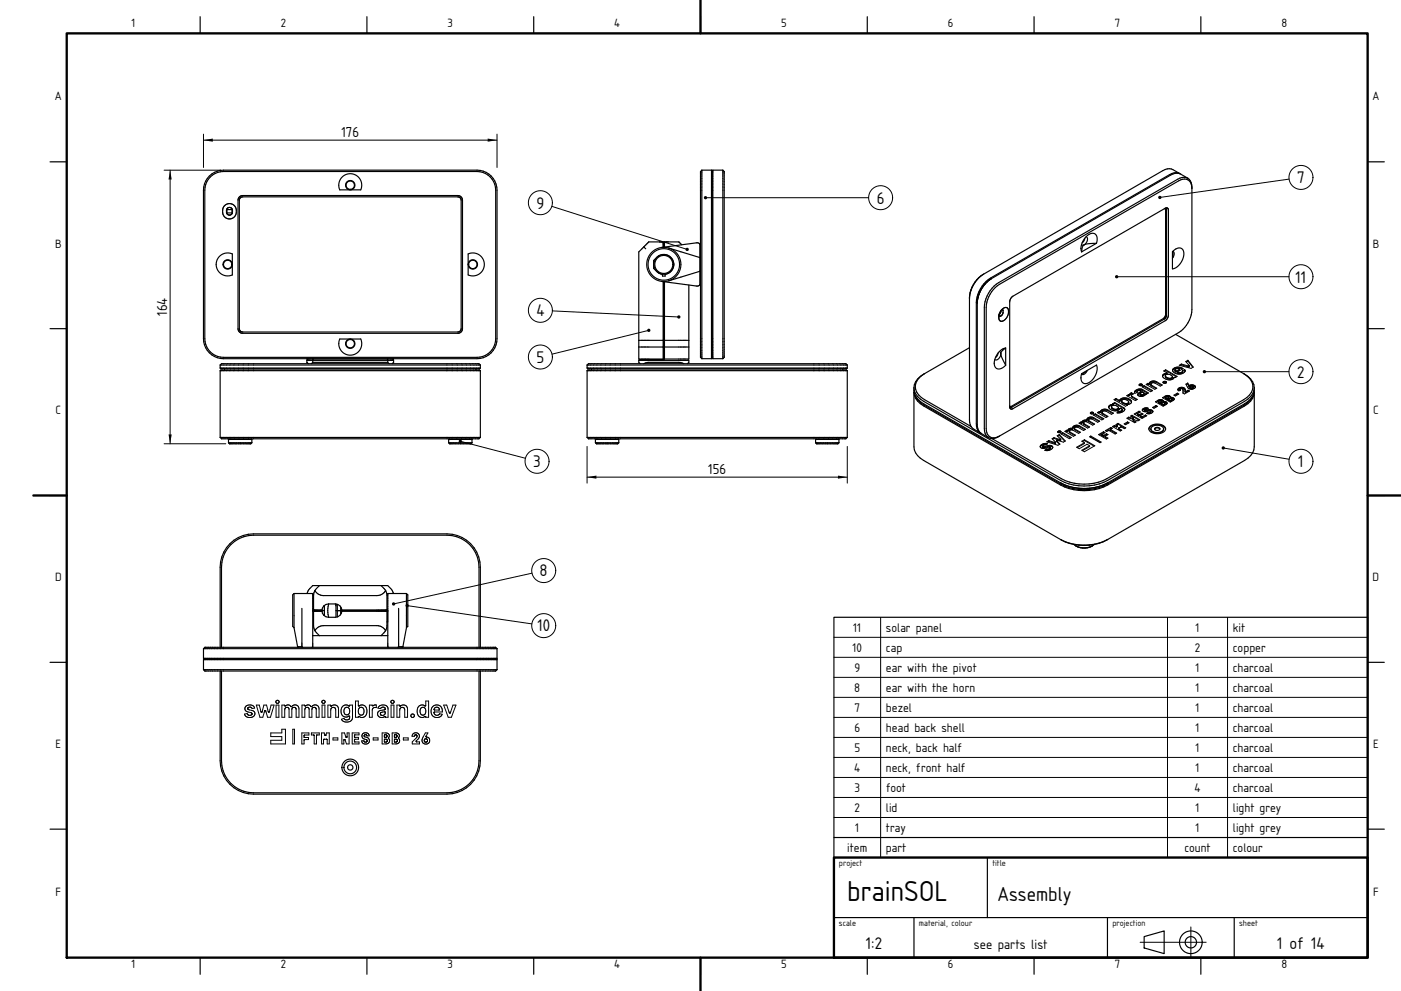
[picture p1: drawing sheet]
<svg xmlns="http://www.w3.org/2000/svg" width="420mm" height="297mm" viewBox="0 0 420 297" stroke-linecap="round" stroke-linejoin="round" font-family="sans-serif">
<defs><g id="words">
<text font-size="8.1" x="254" y="270">brainSOL</text>
<text font-size="5.7" x="299" y="270">Assembly</text>
<g font-size="4.7">
<text x="388.9" y="54.9">7</text>
<text x="160.8" y="62.5">9</text>
<text x="262.8" y="61">6</text>
<text x="388.4" y="84.7">11</text>
<text x="160.8" y="94.8">4</text>
<text x="160.8" y="108.7">5</text>
<text x="388.9" y="113.1">2</text>
<text x="159.9" y="140">3</text>
<text x="389.2" y="140">1</text>
<text x="161.8" y="172.8">8</text>
<text x="161.1" y="189.3">10</text>
<text x="259.6" y="284.4">1:2</text>
<text x="382.9" y="284.4">1 of 14</text>
</g>
<g font-size="4.1">
<text x="102.3" y="41.1">176</text>
<text x="50.1" y="94.7" transform="rotate(-90 50.1 94.7)">164</text>
<text x="212.3" y="142.1">156</text>
</g>
<text font-size="3.8" x="292" y="284.4">see parts list</text>
<g font-size="3.5">
<text x="255.8" y="189.3">11</text>
<text x="265.6" y="189.3">solar panel</text>
<text x="358.4" y="189.3">1</text>
<text x="369.6" y="189.3">kit</text>
<text x="255.6" y="195.3">10</text>
<text x="265.6" y="195.3">cap</text>
<text x="358.2" y="195.3">2</text>
<text x="369.6" y="195.3">copper</text>
<text x="256.1" y="201.3">9</text>
<text x="265.6" y="201.3">ear with the pivot</text>
<text x="358.4" y="201.3">1</text>
<text x="369.6" y="201.3">charcoal</text>
<text x="256.1" y="207.3">8</text>
<text x="265.6" y="207.3">ear with the horn</text>
<text x="358.4" y="207.3">1</text>
<text x="369.6" y="207.3">charcoal</text>
<text x="256.2" y="213.3">7</text>
<text x="265.6" y="213.3">bezel</text>
<text x="358.4" y="213.3">1</text>
<text x="369.6" y="213.3">charcoal</text>
<text x="256.1" y="219.3">6</text>
<text x="265.6" y="219.3">head back shell</text>
<text x="358.4" y="219.3">1</text>
<text x="369.6" y="219.3">charcoal</text>
<text x="256.1" y="225.3">5</text>
<text x="265.6" y="225.3">neck, back half</text>
<text x="358.4" y="225.3">1</text>
<text x="369.6" y="225.3">charcoal</text>
<text x="256.1" y="231.3">4</text>
<text x="265.6" y="231.3">neck, front half</text>
<text x="358.4" y="231.3">1</text>
<text x="369.6" y="231.3">charcoal</text>
<text x="256.2" y="237.3">3</text>
<text x="265.6" y="237.3">foot</text>
<text x="358.1" y="237.3">4</text>
<text x="369.6" y="237.3">charcoal</text>
<text x="256.2" y="243.3">2</text>
<text x="265.6" y="243.3">lid</text>
<text x="358.4" y="243.3">1</text>
<text x="369.6" y="243.3">light grey</text>
<text x="256.4" y="249.3">1</text>
<text x="265.6" y="249.3">tray</text>
<text x="358.4" y="249.3">1</text>
<text x="369.6" y="249.3">light grey</text>
<text x="254" y="255.3">item</text>
<text x="265.6" y="255.3">part</text>
<text x="355.1" y="255.3">count</text>
<text x="369.6" y="255.3">colour</text>
</g>
<g font-size="3.4">
<text x="39.4" y="8.2">1</text>
<text x="84.2" y="8.2">2</text>
<text x="134.2" y="8.2">3</text>
<text x="184.1" y="8.2">4</text>
<text x="234.2" y="8.2">5</text>
<text x="284.2" y="8.2">6</text>
<text x="334.2" y="8.2">7</text>
<text x="384.1" y="8.2">8</text>
<text x="16.5" y="30">A</text>
<text x="411.5" y="30">A</text>
<text x="16.5" y="74.2">B</text>
<text x="411.5" y="74.2">B</text>
<text x="16.7" y="124.2">C</text>
<text x="411.7" y="124.2">C</text>
<text x="16.5" y="174.2">D</text>
<text x="411.5" y="174.2">D</text>
<text x="16.7" y="224.2">E</text>
<text x="411.7" y="224.2">E</text>
<text x="16.7" y="268.5">F</text>
<text x="411.7" y="268.5">F</text>
<text x="39.4" y="290.2">1</text>
<text x="84.2" y="290.2">2</text>
<text x="134.2" y="290.2">3</text>
<text x="184.1" y="290.2">4</text>
<text x="234.2" y="290.2">5</text>
<text x="284.2" y="290.2">6</text>
<text x="334.2" y="290.2">7</text>
<text x="384.1" y="290.2">8</text>
</g>
<g font-size="2.4">
<text x="251.5" y="259.6">project</text>
<text x="297.5" y="259.6">title</text>
<text x="251.5" y="277.6">scale</text>
<text x="275.5" y="277.6">material, colour</text>
<text x="333.5" y="277.6">projection</text>
<text x="371.5" y="277.6">sheet</text>
</g>
</g></defs>
<g fill="#000">
<path d="M51 51l.5 2.8h-1zM61 42l2.8-.5v1zM146.2 41.5l2.8 .5-2.8 .5zM50.5 130.2h1l-.5 2.8zM176 143l2.8-.5v1zM251.2 142.5l2.8 .5-2.8 .5z"/>
<circle cx="211.5" cy="59.3" r=".5"/>
<circle cx="347.7" cy="59.2" r=".5"/>
<circle cx="206" cy="74.7" r=".5"/>
<circle cx="194.5" cy="99" r=".5"/>
<circle cx="203.5" cy="95" r=".5"/>
<circle cx="334.8" cy="82.9" r=".5"/>
<circle cx="361.1" cy="111.4" r=".5"/>
<circle cx="138" cy="132.2" r=".5"/>
<circle cx="366.7" cy="134.3" r=".5"/>
<circle cx="118" cy="181" r=".5"/>
<circle cx="122.1" cy="181.5" r=".5"/>
</g>
<g fill="none" stroke="#000" stroke-width=".35">
<path d="M60 5v5M110 5v5M160 5v5M210 5v5M260 5v5M310 5v5M360 5v5M15 48.5h5M62.8 52.8a6 6 0 0 1 4.2-1.8h76a6 6 0 0 1 6 6v44.5a6 6 0 0 1-6 6h-76a6 6 0 0 1-6-6v-44.5a6 6 0 0 1 1.8-4.2zM63 53a5.6 5.6 0 0 1 4-1.6h76a5.6 5.6 0 0 1 5.6 5.6v44.5a5.6 5.6 0 0 1-5.6 5.6h-76a5.6 5.6 0 0 1-5.6-5.6v-44.5a5.6 5.6 0 0 1 1.6-4zM71.8 59l1-.4h64.4a1.4 1.4 0 0 1 1.4 1.4v38.5a1.4 1.4 0 0 1-1.4 1.4h-64.4a1.4 1.4 0 0 1-1.4-1.4v-38.5zM72 59.3l.8-.3 64.9 .1 .6 .9-.2 39-.9 .5-64.9-.1-.5-.9v-38.5z"/>
<path d="M102.7 52.9a3.4 3.4 0 0 1 4.3-.2 3.4 3.4 0 0 1 1.1 4.2h-6.2a3.4 3.4 0 0 1 .8-4zM210.4 51h2.9M210.4 51l-.4 .4v55.7l.4 .4M210.4 51v56.5M213.3 51v56.5M213.3 51l.2 .2M213.5 51.2v56.1M213.7 51h3M213.7 51v56.5M213.7 51l-.2 .2M216.7 51v56.5M216.7 51l.4 .4v55.7l-.4 .4"/>
<path d="M353.7 52a2.9 2.9 0 0 0-3 .3l-53.8 31a9.4 9.4 0 0 0-4.2 7.4v36.3a3.1 3.1 0 0 0 1.5 2.9l2.1 1.3M353.7 52a4.3 4.3 0 0 0-3.8-1.4l-1.3 .5-53.7 31.1M353.7 52l.1 .1M356.1 53.4a4.3 4.3 0 0 0-3.8-1.4l-1.3 .5-53.8 31M356.1 53.4a2.9 2.9 0 0 0-3 .3l-53.8 31a9.4 9.4 0 0 0-4.2 7.4v36.3a3.1 3.1 0 0 0 1.2 2.8M356.1 53.4a2.9 2.9 0 0 1 1.2 2.8v36.6a8.8 8.8 0 0 1-3.9 6.9l-53.8 31M357.3 56.5a2.41 2.41 0 0 0-1.1-2.6 2.41 2.41 0 0 0-2.8 .3l-53.8 31a8.8 8.8 0 0 0-3.9 6.9v36.3a2.41 2.41 0 0 0 1.1 2.6 2.41 2.41 0 0 0 2.8-.3M410 48.5h5M65.9 76.7a3.4 3.4 0 0 1 3.8-.6v6.3a3.4 3.4 0 0 1-4.3-1.3 3.4 3.4 0 0 1 .5-4.4zM67.3 61.6a2.2 2.2 0 0 1 3.6 1.5 2.2 2.2 0 0 1-3.1 2.2 2.5 2.5 0 0 1-.5-3.7zM68 62.8h1.5v1h-1.5zM68.2 62.4a.9 .9 0 0 1 .9-.2 .9 .9 0 0 1 .6 .9v.5a.9 .9 0 0 1-.9 .9 .9 .9 0 0 1-.9-.9z"/>
<path d="M140.4 76.1a3.4 3.4 0 0 1 4.8 3.2 3.4 3.4 0 0 1-4.8 3.1zM193 74l.6 .6M195.9 78.1l1-1a3 3 0 0 1 4.8 .8 3 3 0 0 1-2.3 4.3v.6h-.8v-.6l-1.2-.4-1.5-1.4zM197.4 76.7v.1M197.4 76.8a2.95 2.95 0 0 0 0 4.9M197.6 76.6h.1M197.7 76.6a2.95 2.95 0 0 1 4.2 2.5M197.7 76.6l-.3 .2M197.7 72.5h1.1M198.8 74.1v-1.6h-4.3l-3 3v32.1h7.3v-23.2M198.8 72.7h.4M199 72.7v1.4"/>
<path d="M200.3 72.5h-1.1M200.5 74.3a5.1 5.1 0 0 0-6.6 5 5.1 5.1 0 0 0 6.6 4.9M200.5 74.3a5.1 5.1 0 0 1 3.6 5 5.1 5.1 0 0 1-3.6 4.9M200.5 74.3l9.3 2.9 .2 .3M201.9 79.4a2.95 2.95 0 0 1-4.2 2.5M201.9 79.1h.1M201.9 79.1v.3M202 79.4h-.1M204.4 73.4l-.9-.9h-4.3v1.6M209.8 73.1v12.3M210 73.3l-1-.6-10.7 1.5M324 74.5l.3 1"/>
<path d="M324 74.5h.1M324.2 73.3l.8 .1M325 73.4l-.5 .6-.2 1.5M325.2 71.4l-.2 .8-.6 .6M325.6 71a1.51 1.51 0 0 1-.6 2.4M328.7 72.9a1.98 1.98 0 0 0-.9-3 4.5 4.5 0 0 0-3.8 4.6M328.7 72.9l-2.5 .2-1.2 .3M328.7 72.9l-4.4 2.6M349.3 62.5l-.2 .1M349.3 62.5l.4 .5v31.4l-.4 1-45.9 26.6-.6-.1M349.3 62.5h.1M349.4 62.5v31.8l-.4 .9-46.2 26.7"/>
<path d="M351.6 75.3a1.27 1.27 0 0 1-.1 2.1M351.7 75.4v1.7M351.7 75.2a1.88 1.88 0 0 1 2.7-.5 4.4 4.4 0 0 1-2.1 5.7l-.8 .2v-5.2zM15 98.5h5M197.4 81.7l.3 .2M197.4 81.7v.1M197.7 81.9h-.1M198.3 84.3l10.7 1.4 1-.5M199 84.4v23.4h-7.3M199.2 84.4v23.2h7.3v-22.2M209.8 81.3l-9.3 2.9M209.8 81.3h.1"/>
<path d="M210 81.1l-.2 .2M290.6 89.2v36.6a3.1 3.1 0 0 0 1.3 2.8l2.2 1.2M290.7 88.4l-.1 1.1M293 90.7v36.5a3.4 3.4 0 0 0 .8 2.4M293 89.9v1M293.4 88.3l-.4 1.8M293.8 87.5l-.6 1.7M294.2 82.6l-1.8 1.9-1 1.7-.6 1.7M294.7 85.9l-.9 1.6M294.7 85.9l-.5 .8M294.9 82.2a8.6 8.6 0 0 0-4.2 6.5M294.9 82.2l-.3 .1"/>
<path d="M296.5 83.9l-1.8 2M297.2 83.5l-2 1.7M297.2 83.5l-.1 .1M299.5 94.3h.1M299.6 94.1v.1M299.6 94.1h.1M300.1 93.1l-.2 .6-.4 .6M300.3 92.8a1.08 1.08 0 0 1 1.4-.6 1.08 1.08 0 0 1 .6 1.4 2.44 2.44 0 0 1-2.4 2.6 2.66 2.66 0 0 1 .4-3.4zM300.4 92.7l.3 .2v.7a.82 .82 0 0 1-.3 .9 .82 .82 0 0 1-.9 0M303.4 89l45.9-26.6a.6 .6 0 0 1 .7 0 .6 .6 0 0 1 .3 .6v31.4l-.6 1.4-46 26.7a.6 .6 0 0 1-.7 0 .6 .6 0 0 1-.3-.6v-31.4l.2-.8zM410 98.5h5M66 111.1h78"/>
<path d="M66 109.4v.9M66 111.1v20M66 111.1l.2-.2h77.6l.2 .2M66 110.3l.2 .2h77.6l.2-.2M66 110.3h78M66 109.4h78M66 109.4l.4-.4h77.2l.4 .4M67.3 110.5v.4M92 107.5h26M92.2 107.6v.4M92.4 109l-.4-.4v-.6h26v.6l-.4 .4M93.8 108.6l-.4 .4"/>
<path d="M93.8 107.5v.1M93.8 108v.6M93.8 108.6h22.4M93.8 107.6v.4M101.9 101.6h6.2a3.4 3.4 0 0 1-3.1 4.8 3.4 3.4 0 0 1-3.1-4.8zM116.2 107.6v.4M116.2 108.6l.4 .4M116.2 107.5v.1M116.2 108v.6M117.8 107.6v.4M142.7 110.5v.4M144 109.4v.9"/>
<path d="M144 111.1v20M176 111.1h78M176 111.1l.2-.2h77.6l.2 .2M176 110.3l.2 .2h77.6l.2-.2M176 110.3h78M176 109.4h78M176 109.4l.4-.4h77.2l.4 .4M176 109.4v.9M176 111.1v20M177.3 110.5v.4M191.5 104h15M191.5 102h15"/>
<path d="M191.7 107.6v.4M191.9 109l-.4-.4v-.6h15v.6l-.4 .4M193 109l1.5-.4h9l1.5 .4M206.3 107.6v.4M210.4 107.5h2.9M213.5 107.3l-.2 .2M213.5 107.3l.2 .2M213.7 107.5h3M252.7 110.5v.4M254 109.4v.9M254 111.1v20M274 117.6a4.8 4.8 0 0 0 2.9 4.1l41 23.7a15.6 15.6 0 0 0 14.2 0l41-23.7a5.2 5.2 0 0 0 2.9-4.1"/>
<path d="M274 117.6v16.3a4.8 4.8 0 0 0 2.9 4.1l41 23.7M274 116.2a5.4 5.4 0 0 0 3.1 5.2l41 23.7a15.3 15.3 0 0 0 13.8 0l41-23.7a5.4 5.4 0 0 0 3.1-5.2M274 116.2a4.8 4.8 0 0 0 2.9 4.1l41 23.7a15.6 15.6 0 0 0 14.2 0l41-23.7a5.2 5.2 0 0 0 2.9-4.1M274 117.3v.3M274.5 118.7l1.4 1.6 1 .7 41.2 23.8M276.2 112.6a3.8 3.8 0 0 0 0 6.5l14.9 8.7M277.2 112a5.3 5.3 0 0 0-3.2 4.2M290.6 104.2l-13.7 7.9M299.2 105.8l-.2 .8-.6 .6M299.6 105.3l.4 .7M300 106a1.51 1.51 0 0 1-1.8 1.7M300 106l.4 1.2 1.1 2.2"/>
<path d="M301.5 104.3a4.5 4.5 0 0 0-3.1 5.8 1.81 1.81 0 0 0 2.8-.4l.3-.3M301.5 104.3l-1.1 .9-.4 .8M301.5 104.3v5.1M324 113.2v.1M324.3 112l4.4-2.6a4.5 4.5 0 0 1-3.5 5.6l-.7-.4a2.7 2.7 0 0 1-.2-2.6zM325.8 111.3l-1.5 .9M325.9 111a1.27 1.27 0 0 1-1.7 1.1M352.4 100.2l20.7 11.9M372.8 112a5.3 5.3 0 0 1 3.2 4.2M373.8 112.6a3.8 3.8 0 0 1 0 6.5l-42 24.4a15 15 0 0 1-13.6 0l-20.8-12.1M375.5 118.7l-1.4 1.6-1 .7-41 23.7M376 117.3v.3"/>
<path d="M376 117.6v16.3a4.8 4.8 0 0 1-2.9 4.1l-41 23.7M66 131.1l.4 .4h77.2l.4-.4M66 131.1h78M68.5 132.7l.3 .3h6.4l.3-.3M68.5 132.7h7M68.5 131.7h7M68.5 131.7v1M68.7 131.5l-.2 .2M75.3 131.5l.2 .2M75.5 131.7v1M134.5 132.7l.3 .3h6.4l.3-.3M134.5 132.7h7"/>
<path d="M134.5 131.7h7M134.5 131.7v1M134.7 131.5l-.2 .2M141.3 131.5l.2 .2M141.5 131.7v1M176 131.1l.4 .4h77.2l.4-.4M176 131.1h78M178.5 132.7l.3 .3h6.4l.3-.3M178.5 132.7h7M178.5 131.7h7M178.5 131.7v1M178.7 131.5l-.2 .2"/>
<path d="M185.3 131.5l.2 .2M185.5 131.7v1M244.5 132.7l.3 .3h6.4l.3-.3M244.5 132.7h7M244.5 131.7h7M244.5 131.7v1M244.7 131.5l-.2 .2M251.3 131.5l.2 .2M251.5 131.7v1M296.3 131.2l1.1 .2M299.6 130.7l-.9 .5-1.3 .2M302.7 121.6l.1 .3"/>
<path d="M302.8 121.9h.1M344.4 128.6a3.1 3.1 0 0 1 4.4-.9l.6 .9M344.7 127.9a3.2 3.2 0 0 1 4.7 .5 1.81 1.81 0 0 1-2.2 1.6l-1.5-.2-.9-.5-.4-.6zM345 128.5a1.68 1.68 0 0 0 2.4 1.3 1.33 1.33 0 0 0 1.4-1.3M345 128.5a2.18 2.18 0 0 0 3.8 0M345 128.5a2.19 2.19 0 0 1 3.8 0M346.1 128.6a1.01 1.01 0 0 1 1.6 0M346.3 128.3a.73 .73 0 0 1 .8-.3 .73 .73 0 0 1 .5 .8 .82 .82 0 0 1-.9 .2 .82 .82 0 0 1-.5-.6zM15 148.5h5M317.9 144.7l1.3 .7M319.1 145.3l1.5 .5 2.9 .6M320.5 145.8a16.7 16.7 0 0 0 7.6 .3"/>
<path d="M326.6 146.3l-1.6 .1M329.5 145.8l-1.5 .4M330.9 145.3l-1.5 .5M332.1 144.7l-1.3 .7M332.1 144.7l-.2 .1M410 148.5h5M88.2 177.9h5.5v15.9l-.2 .2M88.2 177.9v10.2M88.2 177.9a1.22 1.22 0 0 0-.4 1.4v7.4a1.22 1.22 0 0 0 .4 1.4M92.1 177.9l.5-1.2 1.2-1.2h22.4l1.2 1.2 .5 1.2M94.4 177l1.2 1.2 1.4 .3h16.5l1.3-.6 .8-.9M95.8 175.5l-1.2 1.2-.5 .9-.1 5.2"/>
<path d="M114.2 175.5l1.2 1.2 .5 .9 .1 5.2M121.9 177.9h-5.7v15.9l.2 .2M121.9 177.9v10.2M121.9 177.9a1.22 1.22 0 0 1 .3 1.4v7.4a1.22 1.22 0 0 1-.3 1.4M317.9 161.7a14.9 14.9 0 0 0 14.2 0M317.9 161.7l.3 .1M319.1 162.3a16.2 16.2 0 0 0 11.8 0M322 163.2l.5 .4M322.5 163.6l.2 .1M322.5 163.6l.6 .3M327.1 163.8l-1.6 .4-2.1-.2M327.5 163.6a4.9 4.9 0 0 1-4.6 .2"/>
<path d="M327.5 163.6l-.2 .1M327.5 163.6h.1M328 163.2l-.5 .4M332.1 161.7l-.3 .1M15 198.5h5M61 194.4v2.9M61 197.7v3M61 194.4l.4-.4h87.2l.4 .4M61 194.4h88M61 197.3h88M61 197.3l.2 .2M61 197.7h88"/>
<path d="M61.2 197.5h87.6M61.2 197.5l-.2 .2M66 194v-24a10 10 0 0 1 10-10h58a10 10 0 0 1 10 10v24M66.4 194v-24a9.6 9.6 0 0 1 9.6-9.6h58a9.6 9.6 0 0 1 9.6 9.6v24M88.2 188.1l1 5.7M89.2 193.8l.2 .2M89.2 193.8h1.3M90.5 193.8l.2 .2M90.5 182.3v11.5M93.7 183h3.5M93.7 183.2h2.8M93.7 190.5h.1"/>
<path d="M93.7 182.8h2.8M93.8 190.5h22.4M94 183.2l.1 5.2 .5 .9 1.2 1.2M94.2 182.8v.4M94.4 189l1.2-1.2 1.4-.3h16.5l1.3 .6 .8 .9M97.1 181.6a4.5 4.5 0 0 1 4.8 0 2 2 0 0 1 .4 2.2 2 2 0 0 1-1.8 1.2h-2a2 2 0 0 1-1.8-1.2 2 2 0 0 1 .4-2.2zM97.2 181.5v3M98.6 181a6.6 6.6 0 0 0 0 4M100.7 181v.6M100.7 181v4M100.7 183h15.5M101.1 181.1v3.8"/>
<path d="M102.1 181.9v2.2M102.5 183.2h13.5l-.1 5.2-.5 .9-1.2 1.2M102.5 182.8h13.7M115.8 182.8v.4M116 186.4h.2M116.2 183.2h.1M116.2 190.5h.1M119.5 193.8h1.3M119.5 193.8l-.2 .2M119.5 182.3v11.5M120.8 193.8l-.3 .2M121.9 188.1l-1.1 5.7"/>
<path d="M148.8 197.5l.2 .2M149 194.4v2.9M149 197.7v3M149 197.3l-.2 .2M250 185h160v72h-160zM410 198.5h5M61 200.7h88M61 200.7l.4 .4h87.2l.4-.4M66 201.1v26.9a10 10 0 0 0 10 10h58a10 10 0 0 0 10-10v-26.9M66.4 201.1v26.9a9.6 9.6 0 0 0 9.6 9.6h58a9.6 9.6 0 0 0 9.6-9.6v-26.9M15 248.5h5M250 251h160"/>
<path d="M296 257v18M410 248.5h5M250 275h160M274 275v12M332 275v12M370 275v12M60 287v5M110 287v5M160 287v5M210 287v5M260 287v5M310 287v5"/>
<path d="M343 280.7l6-1.7v6.8l-6-1.7zM360 287v5"/>
<circle cx="105" cy="55.5" r="1.4"/>
<circle cx="105" cy="55.5" r="1.25"/>
<circle cx="68.2" cy="79.3" r="1.25"/>
<circle cx="68.3" cy="79.2" r="1.4"/>
<circle cx="141.8" cy="79.2" r="1.4"/>
<circle cx="141.8" cy="79.3" r="1.25"/>
<circle cx="199" cy="79.2" r="4.7"/>
<circle cx="199" cy="79.2" r="2.7"/>
<circle cx="105" cy="103" r="1.4"/>
<circle cx="105" cy="103" r="1.25"/>
<circle cx="105" cy="230" r="2.5"/>
<circle cx="105" cy="230" r=".8"/>
<circle cx="105" cy="230" r="1.9"/>
<circle cx="357" cy="282.4" r="3.4"/>
<circle cx="357" cy="282.4" r="1.7"/>
</g>
<g fill="none" stroke="#000" stroke-width=".3">
<path d="M49.2 51h17M51 51v82M61 40.2v10M61 42h88M149 40.2v10M211.5 59.3h48.9M386.4 53.7l-38.7 5.5M165.4 61.8l40.6 13M165.6 93.2l37.9 1.8M194.5 99l-29 7.1M334.8 82.9h51.6M334.6 119.4l-.6 .4 3.4 2 .5-.4"/>
<path d="M334.6 119.4l1 .6M334.6 119.7l-.4 .2M334.6 119.4v.3M334.6 119.7l.9 .5M335.6 120h.1M335.7 120h-.1M335.7 120h.1M335.8 119.9l-.1 .1M335.8 119.9h.1M335.8 119.9a2.02 2.02 0 0 1 3.4 .7l-.4 .4-.8 .2M338.4 118.2l-.6 .4 2.6 1.5 .6-.4-1.8-1.2M338.4 118.2v.1"/>
<path d="M338.4 118.2v.3M338.4 118.5l-.4 .2M338.4 118.5h.1M338.4 118.3h.1M338.5 118.3h.1M338.5 118.5h.1M338.6 118.3h-.1M338.6 118.5h-.1M338.6 118.3h.1M338.6 118.5h.1M338.6 118.2v.1M338.7 118.2h-.1"/>
<path d="M338.7 118.5h-.1M338.7 118.2h.1M338.7 118.5h.1M338.7 118.4v.1M338.7 118.4h.1M339.2 118.5l.1 .5 1.4 .8M339.2 117.7l-.5 .5M339.2 117.7l.6 .3M339.2 117.9l-.5 .5M339.2 117.7v.2M339.2 117.9l.3 .2M339.7 118l-.5 .5"/>
<path d="M339.8 118h-.1M340.1 117.6a1.84 1.84 0 0 1 2.5-.8l1.7 1-.6 .3M340.1 117.6l.1 .3 .7-.3M340.1 117.6a1.96 1.96 0 0 1 2.5-.6l1.5 .9M340.8 117.5l.1 .1M340.8 117.5v.2M340.8 117.4v.1M340.9 117.3l-.1 .1M341.1 118.3v.1M341.5 117l-.6 .3M341.6 117l.4 .1M341.6 117h-.1"/>
<path d="M341.8 118.1v.3M341.8 118.1h.1M341.8 118.1v.1M341.8 118.4h.1M341.8 118.2h.1M341.8 118.4l.1 .1M341.9 118.5h.1M341.9 118.2h.1M341.9 118.5l.3 .1M341.9 118.2l.2 .2M342 117.3l-.8 .6-.1 .5M342 117.5l-.9 .8"/>
<path d="M342 117.1v.1M342 117.3h.1M342 117.5h.1M342 117.2h.1M342 117.2v.1M342 117.2v.3M342.1 118.4h.1M342.2 118.6h.1M342.2 118.4h.1M342.4 115.9l.6-.3 2.5 1.5-.6 .3zM342.4 115.4l-.8 .1M342.4 115.4h.1"/>
<path d="M342.4 117.5l-.6 .6M342.4 115.4l-.4-.3-.5 .3M342.4 115.4l-.4 .2-.5-.2M342.4 118.6h-.2M342.4 118.3l-.2 .1M342.5 118.6h-.1M342.5 118.3h-.1M342.5 117.5h-.1M342.6 117.5h-.1M342.6 117.5h.1M342.6 117.5l.4 .4M343 115.8l-.4 .2"/>
<path d="M343 115.6v.2M343 115.8l2.3 1.4M343 117.9l-.5 .4M343 117.9l-.1 .4-.4 .3M343.4 118.1a1.49 1.49 0 0 1-2.3 .3M343.4 118.1h.1M343.5 118.1h-.1M343.5 118.1h.1M343.6 118.1h.1M343.6 118.1h-.1M343.7 118.1h.1M344.2 114.9l-.6 .3 2.6 1.5 .6-.4-1.8-1.1"/>
<path d="M344.2 114.9h.1M344.2 114.9v.2M344.2 115.1l-.4 .2M344.2 115.1l.1 .1M344.3 115.2h.1M344.3 114.9h.1M344.5 114.9h-.1M344.5 115.2h-.1M344.5 114.9h.1M344.5 115.2h.1M344.5 115.1v.1M344.6 115.1a1.5 1.5 0 0 1 2.2-.4l1.4 .8"/>
<path d="M344.6 115.1h-.1M344.6 114.8v.1M344.6 114.8h.1M344.6 114.8l.5-.5 .9-.1 2.4 1.2-.6 .3-2.1-1-.5 .1-.2 .3M345 115.1v.1M345 115.1l.1 .5 1.5 .9M345 115.2h.1M348.5 112.7a2.14 2.14 0 0 0 3.4 .5M348.5 112.7v.1M348.7 114.4l.2-.1a.44 .44 0 0 1 .7 0 .44 .44 0 0 1 0 .6 .44 .44 0 0 1-.7-.1zM348.7 114.7h.1M349.3 112.6a1.27 1.27 0 0 1 2.2 .3"/>
<path d="M349.3 112.6a1.28 1.28 0 0 0 2.2 .3M349.3 112.6a1.24 1.24 0 0 0 .9 1 1.24 1.24 0 0 0 1.3-.4v-.3M349.4 119.1l.1 .3M349.4 119.1v.1M349.4 119.2h.1M349.4 119.1h.1M349.5 110.8l3.4 2-.6 .3M349.5 110.8l-.6 .4 .9 .5M349.5 111.1l-.4 .2M349.5 110.8v.3M349.5 111.1l3.2 1.8M349.5 119.4v.1"/>
<path d="M349.5 119.2l.3 .2M349.5 119.1h-.1M349.5 119.5l.3 .1M349.6 114.7l-.4-.2-.5 .2M349.6 114.7h.1M349.7 111.9l-.9 .3-.3 .5M349.7 112.1l-.8 .2-.4 .4M349.7 111.9h.1M349.7 112.1h.1M349.8 119.6h.1M349.8 119.4h.1M349.8 111.8l-.1 .1"/>
<path d="M349.8 111.8h.1M349.8 111.7h.1M349.8 112.1h-.1M349.8 111.7v.1M349.8 112.1h.1M349.8 111.8v.3M349.8 119.6l.1 .1M349.9 118.9l-.4 .2M349.9 118.9h.1M350 119.6l-.1 .1M350 119.4h-.1M350 118.9h.1"/>
<path d="M350 118.9l.3 .1M350 119.6h.1M350 119.4h.1M350.3 119.5l-.3 .1M350.3 119h.1M350.3 119v.1M350.3 119.2l-.3 .2M350.3 119.4v.1M350.3 119.1h.1M350.3 119.4h.1M350.3 119.1v.1M350.3 119.1v.3"/>
<path d="M350.4 119.7v.3M350.4 119.7h.1M350.4 119.6v.1M350.4 120h.1M350.4 119.6h.1M350.4 120l.4 .2M350.4 119.7l.4 .3M350.7 119.5l-.3 .1M350.7 119.4v.1M350.8 120h.1M350.8 119l-.3-.4-.6-.1-1.4 .7 2.3 1.3 .8-.4a.59 .59 0 0 0 .2-.8 .59 .59 0 0 0-.8-.2M350.8 119h.1"/>
<path d="M350.8 119.2h.1M350.8 119.1l-.3-.3h-.6l-1.2 .5M350.8 119v.2M350.9 119h.1M350.9 119.2h.1M350.9 119.2l.1 .1M350.9 119.4h-.2M350.9 120h.1M350.9 119.4h.1M350.9 119.4h.2M350.9 119l.1 .1M351 119.1h.1"/>
<path d="M351 119.3h.1M351 119.3l1 .4M351 120h-.1M351 120h.1M351.1 119.4h.1M351.1 119.4l.2 .2M351.3 119.7l-.3 .3M351.3 120h.1M351.3 119.6h.1M351.4 120h-.1M351.4 119.7h-.1M351.4 119.6v.1"/>
<path d="M351.4 119.7h.1M351.4 119.7v.3M351.9 118.4l1-.6 .5 .3-1 .6zM352 113.1l-.1 .1M352 113.1h.1M352.1 113.1h-.1M352.1 113.1h.1M352.2 113.1h.1M352.2 110.9l.1 .5M352.2 110.9l.1 .2M352.2 110.8v.1M352.2 110.8h.1"/>
<path d="M352.3 111.4h.1M352.3 111.1l.1 .1M352.4 111.4h.1M352.4 111.2h.1M352.4 111.4l.1 .1M352.5 111.5h.1M352.5 111.2h.1M352.6 111.5h-.1M352.6 111.2h-.1M352.6 111.4v.1M352.6 111.2h.1M352.7 111.4h-.1"/>
<path d="M352.7 111.2h-.1M352.8 110.5l-.6 .3M352.8 110.5h.1M352.9 110.4l-.1 .1M352.9 110.4h.1M352.9 110.4l.6 .1M352.9 118.1l-.8 .4M352.9 117.8v.3M352.9 118.1l.3 .1M353 111.5h.1M353 111.5v.3M353 111.8h.1"/>
<path d="M353 111.6h.1M353 111.4v.1M353.1 116.9a1.09 1.09 0 0 1 1.2-.8 1.09 1.09 0 0 1 1 1.1M353.2 116.8a1.28 1.28 0 0 1 2.1 .2M353.2 116.8l-.1 .1M353.5 110.5h.1M353.5 110.5l.1 .1M353.6 110.6l-.9 .6M353.6 110.6h.1M353.6 110.9l-.9 .5M353.6 110.8v.1M353.6 110.6v.2"/>
<path d="M353.8 116.7h.1M353.8 116.7v.3M353.8 116.7v.1M353.8 117h.1M353.8 116.6v.1M353.8 116.6h.1M353.8 116.8h.1M353.8 116.8l-.4 .4-.3-.3M353.9 116.5l-.1 .1M353.9 116.5h.1M354 116.5h-.1M354 116.5h.1"/>
<path d="M354.1 116.5h-.1M354.1 116.5h.1M354.2 109.1l2.1 .6M354.2 109.3l-.4 .2M354.2 109.1v.2M354.2 109.3l2.1 .7M354.2 116.5h.1M354.2 116.5h-.1M354.3 116.5h.1M354.3 116.5l.3 .2M354.5 110.6a2.16 2.16 0 0 0-3 .5M354.5 111.1h.1"/>
<path d="M354.5 111.1v.1M354.5 111.2l-.5 .5-.9-.1M354.5 111.2h.1M354.5 111.2a.94 .94 0 0 1-1.4 .6M354.6 116.7h.1M354.6 116.7l.1 .1M354.7 116.8v1l.4 .3 1.5-.9-.4-.3M354.7 116.8v.3M355.1 110.8l.1 .1a1.43 1.43 0 0 1-2 1.2l-.9-.2a.9 .9 0 0 1-.8-1 .9 .9 0 0 1 1-.8l1.1-.1 1.1 .5-1.7 .9M355.1 110.8l-.6 .3M355.1 111l-.6 .3M355.1 110.8v.2"/>
<path d="M355.1 111l.2 .2M355.3 111.2h.1M355.3 117.2h.1M355.3 117.2v.2M355.3 117.4h.1M355.3 117.4v.1M355.3 117h.1M355.3 117.2l.1 .1M355.3 117.5h.1M355.4 117.3h.1M355.4 117.5h.1M355.5 117.3h.1"/>
<path d="M355.5 117.5h.1M355.6 117.3h-.1M355.6 117.5h-.1M356.1 114.8l-.6 .3 .4 .8a1.46 1.46 0 0 0 2.5 .2M356.1 114.8l.3 .6M356.1 115.1l-.5 .2M356.1 114.8v.3M356.1 115.1l.3 .6M356.1 108l-.6 .3 1.1 1.3M356.1 108l1.6 2-.6 .4-3.6-.9 .7-.4M356.1 108.2l-.5 .3M356.1 108v.2"/>
<path d="M356.1 108.2l1.5 1.9M356.2 116.9l-.6 .4M356.2 117.2l-.6 .3M356.2 116.9v.3M356.2 117.2l.2 .1M356.3 109.7h.1M356.3 110h.1M356.4 115.4h.1M356.4 115.4v.1M356.4 115.7h.1M356.4 109.7h-.1M356.4 110h-.1"/>
<path d="M356.4 115.5h.1M356.5 115.5h.1M356.5 109.9l-.1 .1M356.5 109.7h-.1M356.5 109.9h.1M356.5 109.7h.1M356.6 109.6l-.1 .1M356.6 109.9h-.1M356.6 109.6h.1M356.6 109.9h.1M356.6 109.6v.3M356.6 115.5h.1"/>
<path d="M356.7 115.7l-.2 .1M356.7 115.5h-.1M356.7 115.7l.8-.1 .9 .5M356.7 115.5h.1M356.7 115.5l1-.1 .6 .3 .1 .4M356.7 115.7h.1M356.7 116v.3M356.7 116h.1M356.7 115.9v.1M356.7 116.3h.1M356.7 116l.1 .1M356.7 116.3l.1 .1"/>
<path d="M356.8 115.8l-.1 .1M356.8 116.4h.1M356.8 116.1h.1M356.8 115.8h.1M356.8 116.4l.3 .1M356.8 116.1l.3 .2M357 115.7l-.2 .1M357 115.7h.1M357.1 115.7h-.1M357.1 115.7h.1M357.1 115.7h.2M357.1 116.5h.1"/>
<path d="M357.1 116.3h.1M357.3 116.5h-.1M357.3 116.3h-.1M357.3 115.7h.1M357.4 115.7h.1M357.5 115.7h.1M357.5 116.5h-.2M357.5 116.2l-.2 .1M357.5 115.7l.2 .2M357.5 116.5h.1M357.5 116.2h.1M357.7 116.1l-.2 .1"/>
<path d="M357.7 115.9h.1M357.7 116.3l-.2 .2M357.7 116.1h.1M357.7 115.9l.1 .1M357.7 116.3h.1M357.8 116l-.1 .1M357.8 116l-.1 .3M361.1 111.4h25.3M49.2 133h18.5M138 132.3l19.5 5M176 133.8v11M254 133.8v11"/>
<path d="M311.8 133.9l.3 .3 .7 .2 1.7-.4M311.9 133.9v.1M312.6 133.7v.1M312.6 134h.1M312.6 133.7v.3M312.6 133.8h.1M312.6 133.7l.4-.4h.6l.5-.3a1.72 1.72 0 0 0-2.3 .9M312.6 133.7h.1M312.6 134v.1M312.6 133.8l.1 .1M312.6 134.1h.1M312.7 134.1h.1"/>
<path d="M312.7 133.9h.1M312.8 133.9h.1M312.8 134.1v.1M312.8 134.2h.1M313 133.9h-.1M313 133.9l1.7-.4 .6 .1 .3 .4M313 134.2h-.1M313.7 134.6h.1M313.7 134.8l-.3 .2M313.7 134.6v.2M313.7 134.8h.1M313.8 134.6h.1"/>
<path d="M313.8 134.8h.1M313.8 134.6h.2M313.8 134.8l.2 .1M313.9 133.2l-1.2 .1-.8 .6M314 134.6h.1M314 134.9h.1M314.4 132l-.6 .4 3.3 1 .7-.3-1-1M314.4 132l1.8 .7M314.4 132.3l-.3 .2M314.4 132v.3M314.4 132.3l1.8 .6M314.5 134h.2"/>
<path d="M314.5 134h.1M314.8 134.3l-.8 .3M314.8 134h.1M314.8 134v.1M314.8 134.3h.1M314.8 134.1h.1M314.9 134.1l-.1 .2M314.9 134.1l-.1 .5-.8 .3M315.6 134.1l-.9-.4-1.7 .5M315.6 134a1.92 1.92 0 0 1-2.4 .9l.5-.3M316 131.1l-.6 .4 1 1M316 131.1l1.7 .7"/>
<path d="M316 131.4l-.4 .2M316 131.1v.3M316 131.4l1.7 .6M316.2 132.7h.1M316.2 132.9h.1M316.3 132.7h.1M316.3 132.9h.1M316.3 132.6v.1M316.4 132.6h-.1M316.4 132.9h-.1M316.4 132.6h.1M316.4 132.9h.1"/>
<path d="M316.4 132.8v.1M316.4 132.5h.1M316.4 132.8h.1M316.5 132.8h-.1M316.5 132.5v.3M316.8 132.1h.1M316.8 132.1v.2M316.8 132.3h.1M316.8 132v.1M316.8 132.4l.8 .8M316.8 132h.1M316.9 132h.1"/>
<path d="M317 132h.1M317 132h-.1M317.6 130.2l-.7 .4 1.1 1M317.6 130.2l1.8 2-.6 .3-1.7-.5M317.6 130.5l-.5 .3M317.6 130.2v.3M317.6 130.5l1.6 1.8M317.7 131.8h.1M317.7 132h.1M317.9 131.7l-.1 .1M317.9 132h-.1M317.9 131.7h.1"/>
<path d="M317.9 132h.1M318 131.6h.1M318 131.7h-.1M318 131.9v.1M318 130l.6-.4 2.6 1.5-.6 .4zM318 131.6v.1M318 131.7h.1M318 131.9h.1M318 131.7v.2M318 129.5a.42 .42 0 0 0-.4-.4 .42 .42 0 0 0-.4 .5M318 129.5l-.8 .1M318 129.5l-.4-.1-.4 .2"/>
<path d="M318 129.5h.1M318.6 129.9l-.4 .2M318.6 129.6v.3M318.6 129.9l2.4 1.4M319.8 128.9l-.6 .4 2.6 1.5 .6-.4-1.8-1.2M319.8 128.9v.1M319.8 129.2l-.4 .2M319.8 128.9v.3M319.8 129.2h.1M319.8 129h.1M319.9 129h.1M319.9 129.2l.1 .1"/>
<path d="M320 129h.1M320 129.2v.1M320.1 129h-.1M320.1 129.2h-.1M320.1 129h.1M320.1 129.2h.1M320.2 128.9l-.1 .1M320.2 128.9h.1M320.6 129.2l.1 .5 1.5 .8M321.4 128.4h-.8l-.4 .5M321.4 128.6l-.8 .1-.5 .5M321.5 128.4h-.1"/>
<path d="M321.5 128.6h-.1M321.5 128.3v.1M321.6 128.3h-.1M321.6 128.3h.1M321.6 128.6h-.1M321.6 128.5v.1M321.6 128.2v.1M321.6 128.2v.3M321.6 128.2l.5-.4 .9-.1 2.2 1.1M322.1 128.3l1.8 1.2-.6 .4-2-1.1-.5 .1-.2 .3M322.1 128.3l.1 .5 1.5 .9M322.1 128.3h.1"/>
<path d="M322.4 128l-.3 .3M322.4 128h.1M322.8 127.9h.1M322.8 127.9l-.4 .1M322.8 127.9l2 1.1 .6-.3-1.7-1a1.34 1.34 0 0 0-2.1 .5M324 126.5l-.5 .3 2.6 1.5 .6-.3-1.9-1.2M324 126.5h.1M324 126.7l-.3 .2M324 126.5v.2M324 126.7l.1 .1M324.1 126.5h.1M324.1 126.8h.1"/>
<path d="M324.2 126.5h.1M324.2 126.8h.1M324.3 126.5h-.1M324.4 126.5h-.1M324.4 126.8h-.2M324.4 126.7v.1M324.4 126.5h.1M324.4 126.7h.1M324.8 126.7v.1M324.8 126.7v.4M324.8 126.8h.1M324.8 127.1h.1"/>
<path d="M324.8 127.1l1.6 1M325.1 131.8l-.8 .4 .8 .5M325.1 132.7l-2.3 1.3 .7 .5 2.4-1.4 .8 .5M325.1 131.8l3.1 1.8-3.1 1.8-.8-.5 2.4-1.3M325.1 131.8v.2M325.1 132.7v.2l-2.1 1.3M325.1 132l-.6 .4M325.1 132l2.9 1.7M325.6 125.9l-.7 .1-.5 .5M325.6 126.1l-.7 .1-.5 .5M325.6 125.9h.1M325.6 126.1h.1"/>
<path d="M325.8 126.1h-.1M325.8 125.9h-.1M325.8 126.1h.1M325.8 125.9h.1M325.9 125.8l-.1 .1M325.9 126.1h-.1M325.9 125.8h.1M325.9 126v.1M325.9 125.8v.2M325.9 125.8l.5-.5 .8-.1 2.3 1.1M326.3 125.9l1.9 1.2-.6 .3-2-1-.6 .1-.2 .2M326.3 125.9l.1 .4 1.5 .9"/>
<path d="M326.7 130.9l.3-.2 3.1 1.8-.3 .2zM326.7 133.6v.2l-2.2 1.3M326.9 123.9h.1M327 130.9l-.1 .1M327 130.7v.2M327 130.9l2.9 1.7M327.1 125.5h.1M327.1 125.5l-.6 .1-.2 .3M327.1 125.5l2 1.1 .6-.4-1.8-1a1.34 1.34 0 0 0-2 .6M327.7 124.4l.6-.4 2.6 1.5-.6 .3zM327.8 123.9h-.9M327.8 123.9h.1"/>
<path d="M327.8 123.8l-.1 .1M327.8 123.8l-.6-.3a.33 .33 0 0 0-.3 .5 .33 .33 0 0 0 .6 0l.2-.1M327.8 123.8h.1M328.3 124.3l-.4 .2M328.3 124v.3M328.3 124.3l2.4 1.3M329.5 123.3l-.5 .3 2.6 1.5 .6-.3-1.8-1.1M329.5 123.3l.1 .1M329.5 123.6l-.3 .2M329.5 123.3v.3M329.5 123.6h.1M329.6 123.4h.1"/>
<path d="M329.6 123.6h.1M329.7 123.4h.1M329.7 123.6h.1M329.8 123.4h.1M329.8 123.6h.1M329.9 123.4h-.1M329.9 123.6h-.1M329.9 123.6h.1M329.9 123.3v.1M329.9 123.3h.1M329.9 123.6l.6-.6 .9-.1 2.2 1.1M330 123.3h-.1"/>
<path d="M330.3 130.2v.3M330.3 130.2l.1 .1M330.3 130.5h.1M330.4 130.5h.1M330.4 123.6v.3M330.4 123.6v.1M330.4 123.7h.1M330.4 123.9h.1M330.4 130.3l.2 .1M330.4 123.9l1.5 1M330.4 130.1v.1M330.4 130.5l.2 .2"/>
<path d="M330.6 130.4l.1 .1M330.6 130.7h.1M330.7 130.5h.1M330.7 130.7h.1M330.8 130.5h.1M330.8 130.7h.1M330.8 129.4l-1.5 .8 2.4 1.4 .5-.3-.8-.4M330.8 129.4l.5 .2-.9 .5M330.8 129.6l-1.2 .8M330.8 129.4v.2M330.8 129.6l.3 .2M330.9 130.5h-.1"/>
<path d="M330.9 130.7h-.1M330.9 130.4v.1M330.9 130.7h.1M331 123.1l-.6 .5M331 123.1l2.2 1.1 .6-.4-2.4-1.2-.9 .1-.5 .5M331 123.1h.1M331.3 130.8v.3M331.3 130.8h.1M331.3 130.7v.1M331.3 131.1h.1M331.3 130.8l.1 .1M331.4 130.7h-.1"/>
<path d="M331.4 131.1l.5 .3M331.7 130l-.8 .4M331.7 130l.5 .2-.8 .5M331.7 130.2l-.8 .5M331.7 130v.2M331.7 130.2l.3 .2M332.3 129h.1M332.4 122a2.09 2.09 0 0 0 3.3 .5M332.4 129h.1M332.4 129h-.1M332.4 122v.1M332.5 129v.1"/>
<path d="M333 128.7v.2M333 128.7h.1M333 128.9v.1M333 128.7v.1M333 128.6v.1M333 128.8l1.8 1-.5 .3-1.8-1M333 128.6h.1M333 129l1.6 .9M333 128.1l-1.6 1 .4 .2 .5-.3M333 128.1l.5 .3-.5 .2M333 128.4l-1.4 .8M333 128.1v.3"/>
<path d="M333 128.4l.3 .1M333.2 121.9a1.24 1.24 0 0 1 2.1 .3M333.2 121.9a1.09 1.09 0 0 0 .9 1 1.09 1.09 0 0 0 1.2-.7M333.2 121.9a1.25 1.25 0 0 0 2.1 .3M333.6 121.2l-1 .3-.2 .5M333.6 121.4l-.8 .2-.4 .4M333.6 121.2h.1M333.6 121.4h.1M333.7 121.4h-.1M333.7 121.1l-.1 .1M333.7 121h.1M333.7 121.4h.1"/>
<path d="M333.7 121.1h.1M333.7 121v.1M333.7 121.1v.3M334.1 127.5l-.6 .3 2.3 1.4 .5-.3-.9-.5M334.1 127.5l.5 .2M334.1 127.7l-.4 .3M334.1 127.5v.2M334.1 127.7l.5 .2M334.2 120.6l-.5 .4M334.2 120.6l2.7 1.6 .3 .6M334.2 120.9l-.5 .3M334.2 120.6v.3"/>
<path d="M334.2 120.9l3 1.9M334.6 127.7h.1M334.6 127.9h.1M334.7 127.7h.1M334.7 127.9h.1M334.8 127.9h-.1M334.9 127.7h-.2M334.9 127.9h-.1M334.9 127.6v.1M334.9 127.5v.1M334.9 127.9h.1M334.9 127.6h.1"/>
<path d="M334.9 127.8v.1M334.9 127.6v.2M335.2 126.9l-.6 .3 .3 .3M335.2 126.9l2.3 1.3-.4 .3-1-.5M335.2 127.1l-.5 .3M335.2 126.9v.2M335.2 127.1l2.1 1.3M335.2 123.3l-.3 .4 .1 .1M335.2 123.3v.3M335.2 123.6l-.2 .1M335.4 128.3v.3M335.4 128.4h.1"/>
<path d="M335.4 128.6h.1M335.4 128.6v.1M335.4 128.7h.1M335.4 128.3h.1M335.4 128.7l.7 .3M335.5 128.3h-.1M335.5 120.2h.1M335.5 128.2v.1M335.6 120.2h.1M335.7 120.2h-.1M335.7 120.2h.1M335.7 122.5h.1"/>
<path d="M335.8 122.4l-.1 .1M335.8 120.2h-.1M335.8 122.4h.1M335.8 120.1v.1M335.8 120.1a2.12 2.12 0 0 1 3.4 .4M335.9 122.4h-.1M335.9 128l-.4 .2M335.9 128h.1M335.9 122.4h.1M336 122.4h.1M336 122.4l.4 .3M336 127.9l-.1 .1"/>
<path d="M336.1 127.9v.1M336.1 127.9h-.1M336.1 128h.1M336.2 120.1a1.28 1.28 0 0 1 2.2 .4M336.2 120.1a1.28 1.28 0 0 0 2.2 .4M336.2 120.1a1.23 1.23 0 0 0 .9 1 1.23 1.23 0 0 0 1.3-.4v-.2M336.4 122.7h.1M336.4 122.8l-.6 .5h-.6M336.4 123.1l-.6 .4-.6 .1M336.4 122.8h.1M336.4 123.1h.1M336.4 122.8v.3"/>
<path d="M337 127l1-.6 .5 .3-1 .6zM337.2 122.8h.1M337.2 122.8l-.8 .7-1.4 .3M337.9 121.3v.2M337.9 121.3h.1M337.9 121.3v.1M337.9 121.2v.1M338 121.2h-.1M338 121.2h.1M338 126.7l-.8 .5M338 126.4v.3M338 126.7l.3 .1"/>
<path d="M338.4 125l-.6 .3 2.4 1.4 .4-.3-.9-.5M338.4 125.3l1.2 .3M338.4 125l1.2 .3M338.4 125.3l-.4 .2M338.4 125v.3M339.2 120.5h.1M339.4 124.5l2.3 1.3-.6 .3-1.1-.3M339.4 124.5l-.5 .2 .8 .5M339.4 124.7l-.2 .1M339.4 124.5v.2M339.4 124.7l2.1 1.2M339.6 125.3h.1"/>
<path d="M339.6 125.6h.1M339.7 125.3h-.1M339.7 125.6h-.1M339.7 125.3h.1M339.7 125.6h.1M339.7 125.9v.3M339.7 125.9h.1M339.7 125.2h.1M339.7 126.2h.1M339.7 125.5v.1M339.8 125.9h-.1M339.8 125.2h.1"/>
<path d="M339.8 126.2l.6 .4M339.8 125.3h-.1M339.8 125.8v.1M339.8 125.2v.1M339.8 125.2l-.1 .3M339.8 125.8h.1M339.9 125.8h-.1M339.9 125.8h.1M341 124v.3M341 124v.1M341 124h.1M341 124.1h.1"/>
<path d="M341 124.3v.1M341 124.1l.3 .2M341 124.4l.3 .1M341.3 124.3h.1M341.3 124.5h.1M341.4 124.3h.1M341.4 124.5h.1M341.5 123.2l-1.5 .9 2.4 1.3 1.4-.8-.4-.2M341.5 123.2l.4 .3-.9 .5M341.5 123.5l-1.3 .7M341.5 123.2v.3M341.5 123.5l.2 .1"/>
<path d="M341.5 124.3h-.1M341.5 124.3h.1M341.5 124.5h-.1M341.6 124.5h-.1M341.9 124.6v.2M341.9 124.6h.1M341.9 124.8v.1M341.9 124.5v.1M341.9 124.6l.4 .2M341.9 124.9l.4 .2M342.3 124.8h.1M342.3 125.1h.1"/>
<path d="M342.3 123.9l.4 .2-.8 .4M342.3 123.9l-.7 .4M342.3 124.1l-.7 .4M342.3 123.9v.2M342.3 124.1l.2 .1M342.3 124.8l.1 .1M342.4 124.9h.1M342.4 125.1h.1M342.5 124.9h-.1M342.5 125.1h-.1M342.5 124.8v.1M342.5 125.1h.1"/>
<path d="M343.1 122.8v.3M343.1 122.8h.1M343.1 122.9h.1M343.1 123.1h.1M343.1 123.2h.1M343.1 122.9l.1 .1M343.2 123h.1M343.2 123.2h.1M343.2 123.2l.1 .1M343.3 123h.1M343.3 123.3h.1M343.4 123l1.5-.2 .6 .2 .1 .4"/>
<path d="M343.4 123.3h.1M343.4 124.4l-.9 .4M343.4 124.6l.2 .1M343.4 124.6l-.9 .5M343.4 124.4v.2M343.4 122.6l-.3 .2M343.4 122.6h.1M343.4 123.3l1.3-.3 .9 .4M343.5 122.6h-.1M343.5 122.6h.2M343.5 122.6h.1M343.7 122.6h.1"/>
<path d="M343.7 122.6l.5-.2a1.07 1.07 0 0 0-1.7 .7l.8 .3 1.2-.3M344 122.5h-.9l-.6 .5M344 122.5h.1M344.2 123.6l.2 .1M344.2 123.8l-.2 .2M344.2 123.6v.2M344.2 123.8l.2 .1M344.4 123.7h.1M344.4 123.9h.1M344.6 123.1l.3 .2M344.6 123.1h-.1M344.6 123.6l-.2 .1"/>
<path d="M344.6 123.9h-.2M344.6 123.6h.1M344.6 123.9h.1M344.9 123.3h.1M344.9 123.4l-.3 .2M344.9 123.7l-.3 .2M345 123.4h-.1M345 123.7h-.1M345 123.3h.1M345 123.3v.1M345 123.4h.1M345 123.4v.2"/>
<path d="M345.5 122.1l1-.6 .5 .3-1 .6zM345.6 123.4l-.9 .6-1-.1 .5-.3M346.5 121.8l-.8 .4M346.5 121.5v.3M346.5 121.8l.3 .1M347.3 120.4v.2M347.3 120.4h.1M347.3 120.6v.1M347.3 120.3v.1M347.3 120.7l.4 .2M347.3 120.4l.5 .2M347.7 120.9h.1"/>
<path d="M347.7 120.1l-.4 .2M347.7 120.1h.1M347.8 120.9h.1M347.8 120.6h.1M347.9 120.1h-.2M347.9 120.1h.1M347.9 120.9h-.1M347.9 120.6h-.1M347.9 120.9h.1M347.9 120.6h.1M348 120.1v.1M348 120.2h.1"/>
<path d="M348.1 120.5l-.2 .1M348.1 120.7l-.2 .2M348.1 120.7h.1M348.1 120.5h.1M348.1 120.2h.1M348.1 120.2l.1 .1M348.2 120.7h-.1M348.2 120.4l-.1 .1M348.2 120.3h.1M348.2 120.6v.1M348.2 120.4h.1M348.2 120.3v.3"/>
<path d="M348.2 120.3v.1M348.2 120.9v.3M348.2 120.9h.1M348.3 121.2h.1M348.3 121h.1M348.3 120.8l-.1 .1M348.3 121.2l.3 .2M348.3 121l.3 .2M348.3 120.8h.1M348.5 120.7l-.2 .1M348.6 120.7h-.1M348.6 121.4h.1"/>
<path d="M348.6 121.2h.1M348.6 120.7h.1M348.7 121.4v.1M348.7 121.2h.1M348.7 120.6l-.1 .1M348.7 121.5h.1M348.7 120.2l-.3-.4h-.6l-1.4 .6 2.3 1.4 .8-.5a.58 .58 0 0 0 .3-.8 .58 .58 0 0 0-.9-.2M348.7 120.4l-.3-.3-.6-.1-1.2 .5M348.7 120.2h.1M348.7 120.4v.1M348.7 120.2v.2M348.7 120.2l.1 .1"/>
<path d="M348.7 120.5h.1M348.8 120.3h.1M348.8 120.5h.1M348.8 121.2h.1M348.9 120.3h.1M348.9 120.5h.1M348.9 120.6h-.2M348.9 120.6h.1M348.9 121.4l-.1 .1M348.9 120.6l.3 .2M348.9 121.4h.1M348.9 121.2h.1"/>
<path d="M348.9 120.5l.9 .4M349.2 121.3l-.3 .1M349.2 121l-.3 .2M349.2 121.3h.1M349.2 121h.1M349.2 120.8h.1M349.2 121.2v.1M349.2 120.8v.1M349.2 121.2h.1M349.2 120.9v.1M349.2 120.9v.2M349.2 120.9h.1"/>
<path d="M350.8 120.2h.1M350.9 120.2h.1M351 120.2h-.1M351 120.2h.1M351.3 120.1l-.3 .1M351.3 120v.1M366.7 134.3l19.8 3.3M176 143h78M159.5 171.8l-41.5 9.2M122.1 181.5l37.3 5.5M250 197h160M250 191h160"/>
<path d="M264 185v72M350 185v72M368 185v72M74.3 212.3h.1M74.3 212.3v.2M74.3 212.2l.6-.3 .7 .5 .7-.2a1.47 1.47 0 0 0-1.6-1 1.47 1.47 0 0 0-1.2 1.5l.5 .6 1.5 .5M74.3 212.2v.1M74.3 212.5l.1 .1M74.4 214.2v.1M74.4 212.6l1 .3a1.12 1.12 0 0 1 1 1.4 1.12 1.12 0 0 1-1.5 .7h-.3a1.33 1.33 0 0 1-1.3-1l.8-.1 .3 .3M74.4 214.3h.1M74.5 214.3h.1"/>
<path d="M75.5 213.8h.1M75.5 213.8l.1 .1M75.5 214.1l-.3 .3-.7-.1M75.5 214v.1M75.6 213.9v.1M75.6 214h-.1M78.2 213.3h.1M78.2 213.3l.1 .1M78.3 213.4h.1M78.4 213.4h.1M78.5 213.4h-.1M78.6 213.3l-.1 .1"/>
<path d="M78.6 213.3h.1M78.6 213.3l.5-2h.8l.5 2M79.3 213.1l-.5 1.9h-.9l-1.1-3.7h.9l.5 2M79.3 213v.1M79.5 213h.1M79.5 213h-.2M79.6 213h.1M79.6 213l.1 .1M79.7 213.1h.1M79.7 213.1l.5 1.9h.9l1.1-3.7h-.9l-.5 2M80.4 213.3h.1M80.4 213.3l.1 .1"/>
<path d="M80.5 213.4h.1M80.6 213.4h.1M80.7 213.4h-.1M80.7 213.4h.1M80.8 213.3l-.1 .1M80.8 213.3h.1M81.2 219.7h3.3v-1.1h1.1v4.4h-4.4v-1.1h3.3v-1.1h-3.3zM82.8 211.3h.8v3.7h-.8zM85.3 211.4l-.8-.1v3.7h.9v-2.3a.65 .65 0 0 1 .5-.7 .65 .65 0 0 1 .8 .6v2.4h.8v-2.5l.3-.4M85.3 211.4h.1M85.3 211.4v.1M85.3 211.5h.1"/>
<path d="M85.4 211.5v.1M85.4 211.6h.1M85.5 211.6h.1M85.6 211.6h-.1M85.6 211.5v.1M85.6 211.5l.3-.1a.95 .95 0 0 1 1.3 .3M87.2 211.7h.1M87.2 211.7v.1M87.2 211.8h.1M87.3 211.8h.1M87.4 211.8h.1M87.5 211.7l-.1 .1"/>
<path d="M87.5 211.7a1.19 1.19 0 0 1 1.4-.4 1.19 1.19 0 0 1 .7 1.2v2.5h-.8l-.1-2.6M87.5 211.7h.1M87.8 212.1l.5-.1 .4 .2M87.8 212.1h.1M87.8 218.6h.5v4.4h-.5zM88.7 212.2h.1M88.7 212.2v.1M88.7 212.3v.1M91.3 211.4l-.8-.1v3.7h.9v-2.3a.65 .65 0 0 1 .6-.7 .65 .65 0 0 1 .7 .6v2.4h.8v-2.5l.3-.4M91.3 211.4h.1M91.3 211.4l.1 .1M91.4 211.5h.1"/>
<path d="M91.4 211.5l.1 .1M91.5 211.6h.1M91.6 211.6h-.1M91.6 211.6h.1M91.6 211.6a1.13 1.13 0 0 1 1.7 .2M93.4 211.8h-.1M93.4 211.8h.1M93.4 211.8a1.21 1.21 0 0 1 1.4-.5 1.21 1.21 0 0 1 .8 1.2v2.5h-.8v-2.6M93.8 212.1h.1M94.3 212h.1M94.3 212l-.5 .1M94.3 212h.2"/>
<path d="M94.5 212v.1M94.5 212.1l.2 .2M94.7 212.3l.1 .1M96.6 211.3h.8v3.7h-.8zM99.1 211.4l-.8-.1v3.7h.8l.2-2.7M99.1 211.4v.1M99.1 211.5h.1M99.1 211.5l.1 .1M99.2 211.6h.1M99.3 212.3h.1M99.3 211.6h.1M99.4 211.6a1.25 1.25 0 0 1 1.4-.2 1.25 1.25 0 0 1 .7 1.2v2.4h-.9v-2.4l-.2-.5"/>
<path d="M99.4 211.6h-.1M100.3 212.1h.1M100.3 212.1l-.5-.1-.5 .3M103.4 212.2l.3-.2a1.09 1.09 0 0 1 1.1 1.1 1.09 1.09 0 0 1-1.1 1.1 1.36 1.36 0 0 1-.3-2zM104.5 211.6a1.55 1.55 0 0 0-1.8 .1 1.55 1.55 0 0 0-.5 1.7 1.45 1.45 0 0 0 .8 1.3 1.45 1.45 0 0 0 1.5-.1M104.5 211.6h.1M104.6 211.6h.1M104.6 214.6h-.1M104.6 214.6h.1M104.7 211.6h.1M104.7 214.6h.1M104.7 215.5h.1"/>
<path d="M104.7 214.6l.1 .1M104.8 215.4l-.1 .1M104.8 214.7h.1M104.8 211.5l-.1 .1M104.8 215.3v.1M104.8 211.5h.1M104.8 214.7v.6M104.8 211.4v.1M104.8 211.4l.9-.1v3.7a1.79 1.79 0 0 1-1.5 1.4 1.79 1.79 0 0 1-1.8-.8l.7-.3 .9 .5 .7-.3M104.8 211.4h.1M107.4 214.8v.1M107.4 211.4v-1.3h-.8v4.9l.8-.1"/>
<path d="M107.4 211.4h.1M107.4 211.4v.1M107.4 211.5h.1M107.5 211.5h.1M107.5 211.5v.1M107.5 214.7l-.1 .1M107.5 211.6h.1M107.5 214.7h.1M107.6 211.6h.1M107.6 214.7h.1M107.6 214.7h-.1M107.7 211.6h-.1"/>
<path d="M107.7 214.7v.1M107.7 211.6h.1M107.7 211.6a1.55 1.55 0 0 1 1.8 .1 1.55 1.55 0 0 1 .5 1.7 1.45 1.45 0 0 1-.7 1.4 1.45 1.45 0 0 1-1.6 0M107.7 212.2l.3-.2a1.13 1.13 0 0 1 1.1 1.1 1.13 1.13 0 0 1-1.1 1.2 1.47 1.47 0 0 1-.3-2.1zM111.6 211.3h-.9v3.7h.9v-2.2a.86 .86 0 0 1 1.2-.7v-.8l-.9 .2M111.6 211.3v.1M111.6 211.4h.1M111.6 211.4l.1 .1M111.7 211.5h.1M111.8 211.5h.1M111.9 211.5h-.1M111.9 211.5h.1"/>
<path d="M114 213.8l.1 .3M114 213.8h.1M114.1 214.1h.1M114.1 214.1v.1M114.1 214.2h.1M114.1 214.2l.1 .1M114.2 214.3h.1M114.3 214.3v.1M115.3 214.8h.1M115.3 212.1l-.7-.1-.5 .4-.8-.2a1.6 1.6 0 0 1 1.6-.9 1.6 1.6 0 0 1 1.4 1.2v2.5h-.8M115.3 212.1h.1M115.3 213.3l-.9 .2-.4 .3"/>
<path d="M115.3 213.3h.1M115.4 214.8h.1M115.4 213.3h.1M115.4 212.7l-.2 .1a1.54 1.54 0 0 0-2 1.1 1.3 1.3 0 0 0 2.1 .9M115.4 212.1v.1M115.4 212.2v.5M115.4 212.7h.1M115.4 213.3l.1 .1M115.4 214.8l.1 .1M115.5 213.4h.1M115.5 213.4v.1M115.5 213.5a.83 .83 0 0 1-1.2 .9"/>
<path d="M115.5 214.9h.1M115.5 214.9v.1M117.2 211.3h.9v3.7h-.9zM119.8 211.4l-.8-.1v3.7h.8l.2-2.7M119.8 211.4v.1M119.8 211.5h.1M119.8 211.5l.2 .1M120 212.3h.1M120.1 211.6h-.1M120.1 211.6h.1M120.1 211.6l.1-.1a1.24 1.24 0 0 1 1.4-.1 1.24 1.24 0 0 1 .6 1.2v2.4h-.9v-2.4l-.3-.5M121 212.1h.1"/>
<path d="M121 212.1l-.5-.1-.5 .3M126.2 212.2l.3-.2a1.13 1.13 0 0 1 1.2 1.1 1.13 1.13 0 0 1-1.2 1.2 1.47 1.47 0 0 1-.3-2.1zM127.3 211.5a1.55 1.55 0 0 0-1.8 .2 1.55 1.55 0 0 0-.4 1.7 1.44 1.44 0 0 0 .7 1.4 1.44 1.44 0 0 0 1.5-.1M127.3 211.5v.1M127.3 211.6h.2M127.4 214.7h-.1M127.5 214.7h.1M127.5 214.7h-.1M127.5 211.6h.1M127.6 214.7v.1M127.6 211.5l-.1 .1M127.6 214.8h.1"/>
<path d="M127.6 211.5h.1M127.6 214.8v.1M127.6 211.4v.1M127.6 211.4v-1.3h.9v4.9l-.8-.1M127.6 211.4h.1M127.6 214.9h.1M130.1 213.6a.91 .91 0 0 0 .7 .7 .91 .91 0 0 0 .9-.2M130.1 213.5v.1M130.1 212.6h.1M130.1 212.6l.1 .2M130.2 212.8h.1M130.2 213.4l-.1 .1"/>
<path d="M130.3 213.4h2.3a1.77 1.77 0 0 0-2-2.1 1.77 1.77 0 0 0-1.3 2.6 1.76 1.76 0 0 0 1.6 1.1 1.76 1.76 0 0 0 1.7-.9l-.9-.1M130.3 213.4h-.1M130.4 212.1l-.3 .5M130.5 212.1h-.1M131.3 212l-.8 .1M131.3 212h.1M131.3 212l.4 .6M131.6 212.8h-1.3M131.6 212.8h.1M131.7 214v.1M131.7 212.6l-.1 .2M131.7 212.6h.1"/>
<path d="M134.7 213.6h.1M134.7 213.6v.1M134.7 213.7h.1M134.8 213.7h.1M134.9 213.7h.1M135 213.7h-.1M135 213.7h.1M135 213.6v.1M135 213.6l.8-2.3h.9l-1.4 3.7h-.9l-1.4-3.7h.9l.8 2.3M135 213.6h.1M250 215h160M250 209h160"/>
<path d="M250 203h160M91.1 220.8l.1 .1M91.2 220.4l-.1 .4M91.2 220.9v.1M91.2 221.8h.1M91.2 220.4h.1M91.2 221h.1M91.2 221.7v.1M91.2 220.3h1.4v-.6h-2.1v3.3h.7v-1.2M91.2 220.3v.1M91.2 221.7h.1M91.3 221h.1"/>
<path d="M91.3 221.7h-.1M91.3 221h1.2v.7h-1.2M91.3 221.7h.1M94 220.3h.1M94.1 220.3h.1M94.1 220.3l.1 .1M94.2 220.4v.1M94.2 220.5v2.5h.7v-2.5M94.9 220.4v.1M94.9 220.3v.1M94.9 220.3h.1M95 220.3h-.1"/>
<path d="M95.1 220.3h.6v-.6h-2.3v.6h.6M95.1 220.3h-.1M97 221.7h.1M97 221.6v.1M97.1 221.6h-.1M97.1 221.6h.1M97.2 221.5h.1M97.2 221.5l-.1 .1M97.4 220.3l-.2-.6h-.8v3.3h.6v-1.3M97.4 220.3h.1M97.4 220.3v.1M97.4 220.4h.1"/>
<path d="M97.5 220.4h.1M97.6 220.4h-.1M97.7 220.3l-.1 .1M97.7 220.3h.1M97.7 220.3l.2-.6h.8v3.3h-.6v-1.3M97.8 221.5h-.6M97.9 221.5h.1M97.9 221.5h-.1M97.9 221.5l.1 .1M98 221.6h.1M98 221.6l.1 .1M98.1 221.7h.1"/>
<path d="M99.8 221.1h1.5v.7h-1.5zM103.1 221.7h.1M103.2 221.7h-.1M103.2 221.6v.1M103.3 221.6h.1M103.3 221.6h-.1M103.3 221.6l.1 .1M103.4 221.7h.1M103.8 220.9l-.5-1.2h-.8v3.3h.6v-1.3M103.8 220.9v.1M103.8 221h.1M103.9 221h-.1"/>
<path d="M104 220.9l-.1 .1M104 220.9h.1M104 220.8v.1M104.1 220.8v-1.1h.6v3.3h-.8l-.5-1.3M104.1 220.8h-.1M106.3 220.4v.4M106.3 220.8h.1M106.3 222.2h.1M106.3 220.4h.1M106.3 221.7v.5M106.3 220.8v.1M106.3 222.2v.1"/>
<path d="M106.3 221.7h.1M106.3 222.3h.1M106.3 220.3v.1M106.3 222.3l.1 .1M106.3 220.3h.1M106.3 220.9l.1 .1M106.4 220.3h-.1M106.4 221h.1M106.4 220.2v.1M106.4 221.5l-.1 .2M106.4 222.4h.1M106.4 220.2h1.2v-.5h-2v3.3h2v-.6h-1.2"/>
<path d="M106.4 221h1.1v.5h-1.1M106.4 220.2h.1M106.4 221.5h.1M109.1 222.1h.1M109.1 222.1l.1 .1M109.2 222.2h.1M109.2 220.5v.1M109.2 220.6h.1M109.2 220.4v.1M109.2 222.2v.1M109.2 220.6v.1M109.2 220.4h.1"/>
<path d="M109.2 220.7h.1M109.2 220.3v.1M109.2 220.7l.1 .1M109.2 222.3h.1M109.3 222.3v.1M109.3 220.3h-.1M109.3 220.8h.1M109.3 220.3h.1M109.3 220.8a1.17 1.17 0 0 1 1.3 .7 1.17 1.17 0 0 1-.4 1.4h-.2a1.13 1.13 0 0 1-1.6-.9l.7 .1M109.3 222.4h.1M109.4 222.4h.4M109.9 222.4h-.1"/>
<path d="M109.9 220.3h.1M109.9 220.3h-.6M109.9 221.7h.1M109.9 221.7l.1 .5M109.9 220.3l.1 .1M109.9 222.3v.1M110 220.4v.2h.7a1.08 1.08 0 0 0-1.2-1.1 1.08 1.08 0 0 0-1 1.3 1.08 1.08 0 0 0 1.3 .9h.1M110 222.3h-.1M110 222.2v.1M110 222.2h.1M111.9 221.1h1.4v.7h-1.4zM115.2 222.2h.1"/>
<path d="M115.2 221.7v.5M115.2 220.8h.1M115.2 222.2l.1 .1M115.2 221.7h.1M115.2 220.8l.1 .1M115.2 221.6v.1M115.3 222.3v.1M115.3 220.3l-.1 .5M115.3 221.6h-.1M115.3 220.9h.1M115.3 222.4h.5M115.3 220.9l.4 .1"/>
<path d="M115.3 220.3h.1M115.3 221.5v.1M115.3 220.2v.1M115.4 221.5h.4M115.4 221.5h-.1M115.4 220.2l.5 .1M115.4 220.2h-.1M115.7 221h.1M115.8 221.5h.1M115.8 222.4h.1M115.8 221.5l.1 .1M115.9 221.6h.1"/>
<path d="M115.9 221.6l.2 .2M115.9 220.9l-.2 .1M115.9 220.3l.1 .1M115.9 220.9h.1M116 220.4v.1M116 222.3l-.2 .1M116 220.8l-.1 .1M116 220.8h.1M116 222.3h.1M116 220.5h.1M116 220.7v.1M116 220.5v.2"/>
<path d="M116 220.7h.1M116.1 221.8h.1M116.1 221.8l-.1 .5M116.4 221.2v.1M116.4 221.3h.1M116.4 221.1v.1M116.5 221.3h.1M116.5 221.1v-.1a.85 .85 0 0 0 .1-1 .85 .85 0 0 0-1-.3h-1v3.3h1.1a.95 .95 0 0 0 1-.5 .95 .95 0 0 0-.2-1.2M116.5 221.1h-.1M118.2 222.2h.1M118.2 221.7v.5M118.2 220.8h.1"/>
<path d="M118.2 222.2l.1 .1M118.2 220.4v.4M118.2 221.7h.1M118.2 220.8l.1 .1M118.2 221.6v.1M118.2 220.3v.1M118.3 222.3v.1M118.3 221.6h-.1M118.3 220.9h.1M118.3 220.3h-.1M118.3 222.4h.1M118.3 220.9l.1 .1"/>
<path d="M118.3 220.3h.1M118.4 222.4h.1M118.4 221.5l-.1 .1M118.4 221h.1M118.4 220.2l-.1 .1M118.4 221.5h.4M118.4 220.2h.4M118.4 221.5h.1M118.4 220.2h.1M118.8 222.4h-.4M118.8 221.5h.1M118.8 222.4h.1"/>
<path d="M118.8 221.5l.2 .1M118.8 220.2l.1 .1M118.8 220.9l-.4 .1M118.9 220.3l.1 .2M118.9 220.9h-.1M118.9 220.9h.1M119 221.6h.1M119 222.3l-.2 .1M119 220.8l-.1 .1M119 220.8h.1M119 221.6l.1 .2M119 222.3h.1"/>
<path d="M119 220.5h.1M119 220.7v.1M119 220.5v.2M119 220.7h.1M119.1 222.2l-.1 .1M119.1 222.2h.1M119.1 221.8h.1M119.1 221.8v.4M119.4 221.2l.1 .1M119.5 221.3h.1M119.5 221.1l-.1 .1M119.5 221.1v-.1a.85 .85 0 0 0 .1-1 .85 .85 0 0 0-1-.3h-1v3.3h1.1a.95 .95 0 0 0 1-.5 .95 .95 0 0 0-.2-1.2"/>
<path d="M119.5 221.1h.1M120.9 221.1h1.5v.7h-1.5zM124.2 220.6l-.7 .1a1.1 1.1 0 0 1 1.7-1 1.1 1.1 0 0 1 0 1.9l-.4 .4M124.2 220.5v.1M124.3 220.5h-.1M124.3 220.4v.1M124.3 220.4h.1M124.3 220.3v.1M124.4 220.3h-.1M124.4 220.3h.1M124.6 220.2h.1M124.6 220.2l-.2 .1"/>
<path d="M124.6 220.2l.2 .1M124.8 222.1v.1M124.8 222.1h.1M124.8 222.2h.1M124.8 222.2v.1M124.8 222v.1M124.8 220.3h.1M124.8 222.3h.1M124.9 220.3v.1M124.9 220.4h.1M125 220.4h.1M125 220.4l-.1 .6-1.3 1.3v.7h2.2v-.7h-.9"/>
<path d="M127.2 222.1h.1M127.2 221.8v.3M127.2 222.1v.1M127.2 221.8h.1M127.2 222.2h.1M127.2 222.2l.1 .1M127.3 221.6l-.1 .2M127.3 222.3h.1M127.3 221.5v.1M127.3 222.3l.1 .1M127.4 221.5h-.1M127.4 222.4h.1"/>
<path d="M127.4 221.5h.1M127.4 222.4h.4M127.7 220.7v.1M127.7 220.7h.1M127.7 220.8h.1M127.7 220.6v.1M127.7 220.8l.2 .1M127.7 220.6l.6-.9h-.8l-.7 1.2a1.18 1.18 0 0 0-.2 1.7 1.18 1.18 0 0 0 1.7 .1 1.18 1.18 0 0 0 .2-1.6l-.5-.2M127.7 220.6h.1M127.8 222.4h.1M127.9 221.5h-.5M127.9 221.5h.1"/>
<path d="M127.9 222.4h-.1M127.9 222.4h.1M128 220.9h-.1M128 221.5v.1M128 222.3l-.1 .1M128 221.6l.1 .2M128 222.3h.1M128.1 222.2l-.1 .1M128.1 222.2h.1M128.1 222.1v.1M128.1 221.8h.1M128.1 222.1h.1"/>
<path d="M128.1 221.8v.3M250 221h160M250 239h160M250 233h160M250 227h160M250 245h160M357 277.8v9.2M341.8 282.4h19.8"/>
<circle cx="264" cy="59.3" r="3.6"/>
<circle cx="390" cy="53.2" r="3.6"/>
<circle cx="162" cy="60.8" r="3.6"/>
<circle cx="162" cy="93" r="3.6"/>
<circle cx="390" cy="82.9" r="3.6"/>
<circle cx="162" cy="107" r="3.6"/>
<circle cx="390" cy="111.4" r="3.6"/>
<circle cx="161" cy="138.3" r="3.6"/>
<circle cx="390" cy="138.3" r="3.6"/>
<circle cx="163" cy="171" r="3.6"/>
<circle cx="163" cy="187.5" r="3.6"/>
<circle cx="83.2" cy="210.3" r=".48"/>
<circle cx="97" cy="210.3" r=".48"/>
<circle cx="117.7" cy="210.3" r=".48"/>
<circle cx="123.7" cy="214.5" r=".52"/>
</g>
<path d="M20 10h390v277h-390zM210 0v10M10 148.5h10M410 148.5h10M250 257h160v30h-160zM210 287v10" fill="none" stroke="#000" stroke-width=".7"/>
<use href="#words"/>
</svg>
